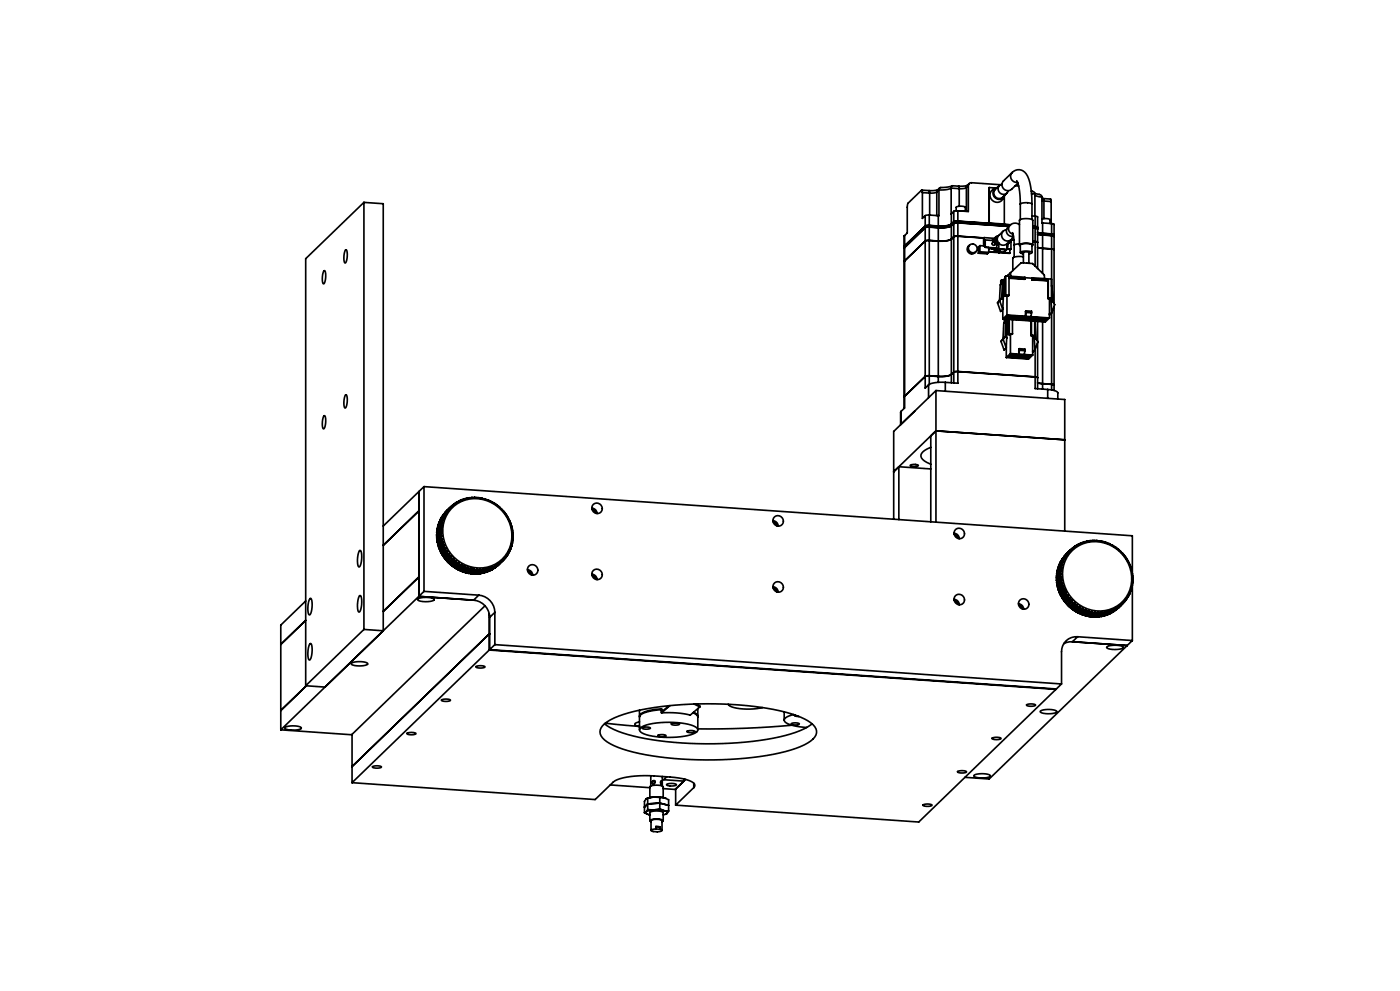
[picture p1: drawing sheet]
<svg xmlns="http://www.w3.org/2000/svg" width="420mm" height="297mm" viewBox="0 0 420 297" stroke-linecap="round" stroke-linejoin="round" font-family="sans-serif">
<g fill="none" stroke="#000" stroke-width=".5">
<path d="M276.5 57l2.2 .1M276.7 57.7l-.2-.7-4.2 4-.1 8.8-.9 .8M276.7 57.7v7.7l.9-.8M276.7 57.7l2.2 .2M278.7 57.1l.2 .8M278.9 57.9v6.6M281 57.6l-.8 .2-1.3 .1M281 57.6v7M281.4 56.9l-2.7 .2M281.7 56.9v7.8l-.2-.1M281.7 56.9l-.7 .7M281.9 56.3l-.7 .7-.2 .6"/>
<path d="M285.4 56.4a7.1 7.1 0 0 1-3.7 .5M285.4 56.4v58.3M285.4 56.4l2.4 .1M285.6 55.7l-1.4 .4-2 .1-.4 .3-.1 .4M287.6 55.8l-1.9-.1-.3 .7M287.6 55.8l.2 .7M287.8 56.5v5.3M289.9 56.2l-.8 .3h-1.3M289.9 56.2v7.2M290.2 55.5l-2.6 .3M290.5 55.7v7.7l-3.1-.2M290.5 55.7l-.6 .5"/>
<path d="M290.8 55l-.7 .7-.2 .5M296.8 56.2l2 .1a2.16 2.16 0 0 0-1.2 3.7 2.16 2.16 0 0 0 3.7-1.1M296.8 56.2l-.1 10.7M296.8 56.2v10.6M299.2 56.2a1.8 1.8 0 0 0-.8 3 1.8 1.8 0 0 0 3-.7M299.9 55.6l-1.3 1.2a1.6 1.6 0 0 0 0 2.2 1.6 1.6 0 0 0 2.2 .1l1.3-1.2M300.1 55.4l-8.6-.6a.89 .89 0 0 0-1 .9M300.6 55.2a1.55 1.55 0 0 0-.7 2.6 1.55 1.55 0 0 0 2.6-.6M301.3 58.9v8.3M303.6 51.7a2.76 2.76 0 0 1 4.7 1.1 21.4 21.4 0 0 1 1.3 8.4M303.6 51.7l-2.5 2.5a1.75 1.75 0 0 0 0 2.4 1.75 1.75 0 0 0 2.4 .1l1.9-1.8M303.6 51.7a1.77 1.77 0 0 0-.2 2 1.77 1.77 0 0 0 1.9 .9"/>
<path d="M304.6 55.7h1M305 54.2a13.7 13.7 0 0 1 1.1 7M309.4 57.3h.3M309.5 58.1h1M309.7 57.3l.6 .4 .2 .4M310.4 57.9a2.3 2.3 0 0 1 2.2 1.2M310.5 58.5l.7 .3 1.4 .3M310.5 58.1v6.7M312.6 59.5h.4M312.6 59.1v7.7h.2M313 59.5l2.2 .2 .1 .7M313 59.5l.2 .8"/>
<path d="M103.7 74.9l.1-.1a4.5 4.5 0 0 1-.2 4 3.7 3.7 0 0 1-.1-3.7zM109.2 60.7l-17.5 16.8v128M109.2 60.7v127.9M109.2 60.7l5.8 .4v127.9l-5.8-.4M271.3 73.7v.1M271.3 74.2l6.3-6 1-.2 2.9 .2h-3.9zM271.3 70.6v51.7M271.3 70.6v51.7l-1 1M277.6 64.6v51.7l1-1M278.8 72.1l-1.2 .2M278.8 67.5l-1.2 .2-6.3 6.1M278.8 67.6l-1.2 .2"/>
<path d="M278.8 64.5l-1.2 .1M278.8 64.5v50.7M278.8 64.5l2.7 .1M281.5 64.6v50M285.4 71.6a6.9 6.9 0 0 1-3.9 .6M285.4 67.1a6.9 6.9 0 0 1-3.9 .6l-2.7-.2M285.4 67.6a6.9 6.9 0 0 1-3.9 .6M285.4 67.6l.8-.7 1-.2 15.5 1.1M285.4 67.7a6.9 6.9 0 0 1-3.9 .6M286.1 71l1.1-.2 7.9 .5M286.1 70.9a4.7 4.7 0 0 1-4.6 1.4l-2.9-.3-1 .2-6.3 6M286.1 70.9l1.1-.2 7.9 .6"/>
<path d="M286.1 63.4l-.7 .7M286.1 63.4v51.4M286.8 63.2v-1.1a2.79 2.79 0 0 1 2.8 0v1.2M287.4 66.3l-1.1 .1a4.3 4.3 0 0 1-4.2 1.4l-3.3-.2M287.4 66.8l-1.2 .1-.8 .8M287.4 66.3l-1.3 .2M287.4 63.2l-1.3 .2M287.4 63.2v51.7l-3.8-.3M287.4 66.3l9.3 .6M287.4 66.3l15.7 1.1M287.9 63.2l1.3 .1M290.9 73.4a1.42 1.42 0 0 0-.4 2.3 1.42 1.42 0 0 0 2.3-.3"/>
<path d="M294 73.6l-.5 .5v1.8M294 75.5l-.5 .4M294 75.5l2.6 .1M294 73.6v1.9M294 73.6l1.5 .1M295.1 71.3v2.4M295.2 71.2v2.5M295.2 71.2l3.1 .2M295.2 71.2l-.1 .1M295.5 74.1l3.5 .2M295.6 71.9l-.1 2.2M295.6 71.9l2.6 .2"/>
<path d="M295.6 74.1h-.1M295.6 71.9l-.2 1.8M296.6 75.4l2.2 .2M296.6 74.5l1.2 .1M296.6 75.6l-.4 .5-2.7-.2M296.6 75.5l6.3 .3M296.6 74.3l2.4 .2M296.6 74.2v1.4M296.8 66.8l-.1 .1M296.8 66.8l4.5 .4M297.4 74.3l.2 .3M297.6 74.4l.2 .2"/>
<path d="M297.8 74.6l1.1 .6M297.8 74.4a2.08 2.08 0 0 0 1.7 .8h-.6M297.9 71.9l-.2 .2M298.2 71.7l-.5 .3M298.2 72.3a1.05 1.05 0 0 0 1 1M298.2 71.9v.4M298.2 72.3l-.4 .5a.45 .45 0 0 0 0 .6 .45 .45 0 0 0 .6 0l.3-.3M298.3 71.6l-.6 .5M298.6 72a1.05 1.05 0 0 0 .9 1M298.6 71.6l-.4 .3M298.6 71.6v.4M298.6 72l-.4 .3"/>
<path d="M298.8 70.9l-.6 1M298.9 75.2l-.1 .4M299 73.3l.1 .1M299 75.2h.7M299.2 71.4l-.3 .4 .4 .4M299.2 72l.4 .9M299.2 71.4v.6M299.2 73.3l-.2 .2v1.7M299.3 75.6h.4M299.5 70.7a.89 .89 0 0 0-.9 .9M299.5 73l-.3 .3M299.6 72.9l-.1 .1"/>
<path d="M299.6 72.9a1.7 1.7 0 0 0 2.5 .2v1.6l-.7 .6M299.6 74.6h3.7M299.6 72.9v1.7M299.6 74.6l-.6 .6M299.7 75.5l-.9 .1M300 74.7l-.3 .3v.8l.3-.3M300 74.7l1.4 .1v.7M300 75.5h1.4M300 74.7v.8M300.9 69.3l-1.3 1.2-.4 .9M301.2 75.7l1.7 .1M301.3 67.2l1.9 .2"/>
<path d="M301.4 75.3h.1M301.4 75.5l-.3 .4M301.9 68.9a1.68 1.68 0 0 0-.9 2.8 1.68 1.68 0 0 0 2.8-.9M302.1 74.5l1.2 .1M302.3 73.2l.1 .6-.3 .7M302.6 72.9l-.5 .5M302.9 72.4l.4 .1v2.1M302.9 72.3a.89 .89 0 0 1-.8 .9M302.9 72.2v.2M302.9 74.7v1.1M303 67.5a1.71 1.71 0 0 0-1 2.2 1.71 1.71 0 0 0 2 1.1M303 67.5a1.6 1.6 0 0 0 .9 2.7"/>
<path d="M303.3 71.9l.9 .1M303.3 71.9h.9M303.4 71.8l-1.3 1.3M303.7 69.7l.4 1.3 .1 2.5M304.2 73.5v3.6M305.8 67.3l-.2-.1a2.12 2.12 0 0 0-2.6 .3M305.8 73.4v-7.4a4.1 4.1 0 0 1 4 0v7.4M305.8 73.1l-1.1 .1-.5 .3M306.1 75.7v-2.3a3.5 3.5 0 0 1 3.5 0v2.3M306.1 73.7l-.2-.2a3.7 3.7 0 0 1 3.6-.4l.3 .3-.2 .3M306.1 61.2a3.6 3.6 0 0 1 3.5 0M306.1 61.2v4.6"/>
<path d="M307 77a3.9 3.9 0 0 0-3.2 .4v3.7M307 76.1l-.9-.4a3.7 3.7 0 0 1 3.5-.1l-.2 .3-.7 .2M307 78.8v-3.1l1.1-.2 .6 .2v3.2M309.6 61.2v4.6M309.6 64.7l.9 .1M309.8 72.3l1.1 .1 .4 .3-1.5-.3M309.8 67.8l1.5 .3-.8-.2M309.8 68.3l1.5 .3zM310.5 64.8l.8 .2v15.5M310.5 64.8v15M311.3 74.2l4.4 .4 .5 .3-4.9-.7M311.3 69.7l4.2 .4"/>
<path d="M311.3 70.2l1.5 .2M311.3 69.7l1.5 .3M312.6 65.6l1.3-.1 1 .3 .1 1.2M312.6 60.2l.6 .1M312.8 70.4l2.9 .2 .5 .2zM312.8 66.8l2.7 .2M312.8 66.8v15.1M313.2 60.3v5.2M313.2 60.3l2.1 .1M315.3 60.4v6.6M315.5 70.1l.7 .3M315.5 67l.7 .3v23.7"/>
<path d="M315.5 67l-.1 22.4M97.2 81.2l.2-.1a4.5 4.5 0 0 1-.3 4 3.7 3.7 0 0 1 0-3.7zM299.3 90.8l.9 2.5 .6-.6M299.9 90l-.6 .8M299.9 90.1l-.6 .7M299.9 90.1l.9 2.6M300.5 83.9l-.3 .2v1.1M300.5 83.9v1.1M300.5 83.9h.5M300.5 89.3l-.6 .8M300.5 89.3l-.6 .7M300.7 84.7l-.2 4.6"/>
<path d="M300.7 84.7l.8 .1M300.7 84.7l-.6 .7-.2 4.6M300.8 92.3v3.3M301 89.7h.1M301 83.9v.9M301.3 95.6v1.2M301.5 83.4l-.5 .5M301.5 85.6l-.3 .3M301.5 85.3h-.3l-.4 7.4M301.5 95.6v.9M301.6 95.5l.4-.4 1.4 .1-.4 .4zM301.7 82.7l5.8 .4v.5"/>
<path d="M301.7 82.7l-.2 .2v5.8M301.7 88.4l-.2 .3M301.7 88.4l1 .1M301.7 82.7v5.7M301.8 96.3l-.3 4.6M301.8 96.3h.7M301.8 96.3l-.7 .6-.2 4.6M302 95.7v.6M302.1 94.4l12.7 .9M302.1 88.6v5.8M302.1 94.4l-1.3 1.2M302.1 88.6l-.6 .1"/>
<path d="M302.1 95l.4-.4 1.5 .1-.4 .4zM302.5 97.2l-.3 .3M302.5 95.7v4.5M302.5 96.8h-.3l-.3 7.5M302.7 83.4l4.8 .2M302.7 88.5l-.6 .1M302.8 95.7v4.3M302.8 100l-.3 .2M302.8 100l.9 .1M303 95.2v.4M303.2 81.7v1.1M303.2 81.7l-.8 .8v.2"/>
<path d="M303.2 81.7l3.2-3 3.3 .3 3.6 3.4 .1 1.1M303.6 94.7v.4M303.6 95.6l.4-.3 1.4 .1-.3 .3zM303.7 95.8v4.3M304.2 95.1l.3-.4 1.5 .1-.4 .4zM305.1 95.3v.4M305.6 94.8v.4M305.6 95.8l.4-.4 1.5 .1-.4 .4zM306.2 95.2l.4-.3 1.4 .1-.4 .3zM307.1 95.5v.4M307.5 83.2l2.1 .2M307.5 83.6l-4.8-.4v5.3"/>
<path d="M307.6 94.9v.4M307.7 95.9l.4-.4 1.4 .1-.4 .4zM307.8 93.2l1.7 .1v.5M307.8 93.2l-.2 .1v1.5l.2-1.2M307.8 93.6l1.7 .2M307.8 93.2v.4M308.2 95.4l.4-.4 1.4 .1-.3 .4zM309.1 95.6v.4M309.3 96.2v4.4M309.4 96.2v4.3M309.5 93.8l-.2 1.1M309.6 83.4v.5"/>
<path d="M309.6 83.9l4.8 .3M309.7 95.1v.4M309.7 96.1l.4-.4 1.4 .1-.4 .4zM309.7 83.3l5.7 .4M309.7 83.7l4.8 .4M309.7 83.3v.4M309.7 83.7l-.1 .2M309.7 83.3l-.1 .1M310.2 95.5l.4-.3 1.5 .1-.4 .3zM310.4 96.9h.2M310.4 96.3v4.2M310.5 96.3v.6"/>
<path d="M310.6 96.9l.2 4.6 .6 .9-.9 2.5M311.1 95.8v.4M311.3 96.3v6M311.7 95.2v.4M311.7 96.2l.4-.4 1.5 .1-.4 .4zM312.3 95.7l.4-.4 1.4 .1-.4 .4zM312.8 96.4v20.2M313.2 95.9v.4M313.7 95.4v.4M314.4 84.2v5.3M314.4 89.5h.4v5.8M314.5 84.1l-.1 .1"/>
<path d="M314.5 89.3l.9 .1M314.5 84.1v5.2M314.5 89.3l-.1 .2M314.8 95.3l-1.2 1.2-12.8-.9M315.3 89.5l.2 4.2M315.4 89.4l-.6 .2M315.4 85.8h.2l.2 4.6 .6 .9-.9 2.4M315.5 93.8v23.1M315.5 93.7l-.6 .7-.1-.4M316.2 91.8v25.2M103.7 118.4l.1-.1a4.5 4.5 0 0 1-.2 4 3.7 3.7 0 0 1-.1-3.7zM277.6 112.8l-6.3 6.1"/>
<path d="M278.6 115.3v3.9M280.8 117.1v39.4M280.8 117.1l-12.7 12.2v26.3M280.8 117.1l38.6 2.6v39.5M283.6 114.6a8.8 8.8 0 0 0-5 .7M283.6 114.6v2.6M285.4 112.2a6.9 6.9 0 0 1-3.9 .6l-2.9-.2-1 .2M286.1 111.5l1.3-.2 23.1 1.7M286.1 111.5a4.7 4.7 0 0 1-4.6 1.3l-2.9-.2-1 .2M287.4 111.4l-1.3 .2M300.3 102.3l.9 2.6 .7-.6M300.9 101.5l-.6 .8"/>
<path d="M301 101.7l-.7 .6M301 101.7l.9 2.6M301.5 100.9l-.5 .8M301.5 100.9l-.6 .6M301.9 103.9v3.3M302 101.2h.1M302.6 107l.4-.3 1.5 .1-.4 .3zM303.1 106l6.7 .4M303.1 100.2v5.8M303.1 106l-1.2 1.2M303.1 100.2h-.6M303.2 106.5l.4-.4 1.4 .1-.4 .4z"/>
<path d="M303.7 100.1l-.6 .1M304.1 106.7v.4M304.6 106.2v.4M304.7 107.2l.3-.4 1.5 .1-.4 .4zM305.2 106.7l.4-.4 1.4 .1-.4 .4zM305.8 104.5v.5M305.8 104.5l-.2 .2v1.4l.2-1.1M305.8 105l1.7 .1M305.8 104.5l1.7 .1v.5M306.1 106.9v.4M306.6 106.4v.4M306.7 107.3l.4-.3 1.4 .1-.4 .3z"/>
<path d="M307.2 106.8l.4-.4 1.5 .1-.4 .4zM307.5 105.1l-.2 1.1M308.1 107v.4M308.7 106.5v.4M309.3 100.6h.5v5.8M309.4 100.5l-.1 .1M309.4 100.5h1M309.8 106.4l-1.2 1.2-6.7-.4M310.3 100.7l.2 4.2M310.4 100.5l-.6 .3M310.5 104.9l-.7 .6v-.4M310.5 112.9l.8 .3"/>
<path d="M310.5 113l.8 .2M310.5 104.7v11.8l3.8 .2M311.3 114.7l4.4 .5 .5 .3zM311.3 102.7v13.8M314.3 116.7l2 .3 .8 .4 .2 .3v1.9M314.3 116.7v2.7M97.2 124.6h.2a4.5 4.5 0 0 1-.3 3.9 3.7 3.7 0 0 1 0-3.6zM270.3 123.3l-.1 4M270.3 127.2h.1M270.3 123.3v3.9M273.1 139.4a2.24 2.24 0 0 1 2.4 .2 2.24 2.24 0 0 1-2.4-.2zM274.4 123.2l-4.1 4"/>
<path d="M279.2 134.1l-1.1 .5a2.08 2.08 0 0 0-1.7 2.6 5.2 5.2 0 0 0 2.8 1.9M280.8 129.1l-12.7 12.3M280.8 129.1l38.6 2.7M280.8 129.1l-1.6 1.5v25.8M125.6 147.3v31.4l16.5 1.2M125.6 153.1l-10.6 10.3M127.2 145.8l212.5 14.8v11.3M127.2 145.8v31.4M127.2 145.8l-12.2 11.9M131 159.7l.1 .3M131.1 158.7l.1 .3M131.3 157.8v.3"/>
<path d="M131.6 156.8v.3M132 156v.2M132.2 159v.4M132.2 159l-1.2 1.1v.5M132.2 159.4l.3 .2M132.2 159.4l-1.2 1.2M132.2 158.5l.3 .2-.3 .3M132.2 158.5l-1.2 1.2M132.3 158l-.1 .5M132.3 158l-1.3 1.2v.5M132.3 157.5l.3 .2-.3 .3M132.3 157.5l-1.2 1.2"/>
<path d="M132.4 155.1v.2M132.4 157l-.1 .5M132.4 157l-1.2 1.2-.1 .5M132.5 159.6l-.3 .3 .1 .5M132.5 159.6l-1.5 1.5M132.5 156.6l.3 .2-.4 .2M132.5 156.6l-1.2 1.2M132.7 156.1l-.2 .5M132.7 156.1l-1.3 1.2-.1 .5M132.8 155.7l.2 .2-.3 .2M132.8 155.7l-1.2 1.1M132.9 154.3v.2"/>
<path d="M133 155.2l-.2 .5M133 155.2l-1.2 1.2-.2 .4M133.2 154.8l.2 .2-.4 .2M133.2 154.8l-1.2 1.2M133.4 154.3l-.2 .5M133.4 154.3l-1.4 1.7M133.5 153.6v.1M133.6 153.9l.2 .3-.4 .1M133.6 153.9l-1.2 1.2M133.8 153.2l-.3 .4M133.9 153.5l-.3 .4M133.9 153.5l-1.5 1.6"/>
<path d="M134.1 153.1l.2 .3-.4 .1M134.1 153.1l-1.2 1.2M134.2 152.9h.1M134.4 152.8l-.3 .3M134.4 152.8l-1.5 1.5M135.3 152.6a10.7 10.7 0 0 1 17.9 5.3 9.8 9.8 0 0 1-3.6 10.6 9.8 9.8 0 0 1-11.2 .2 10.7 10.7 0 0 1-3.1-16.1zM135.4 151.7l.1 .3-.4 .1-.4 .3 .1 .3-.4 .1M135.4 151.7l-1.9 1.9M136.1 151.1v.3l-.7 .3M136.1 151.1l-.3 .3M136.9 150.6v.3l-.8 .2M136.9 150.6l-.3 .3"/>
<path d="M137.7 150.1v.3l-.8 .2M137.7 150.1l-.2 .3M138.6 149.8l-.1 .2-.8 .1M138.6 149.8l-.3 .2M139.5 149.5l-.1 .2-.8 .1M139.5 149.5l-.2 .2M140.4 149.2l-.1 .3h-.8M140.4 149.2l-.2 .2M141.4 149.1l-.2 .2-.8-.1M141.4 149.1l-.2 .2M142.3 149.1l-.1 .1-.8-.1M142.3 149.1l2.5 .2 2.4 .9 2.1 1.3 2 1.9 1.5 2.3 .8 2.2 .3 2.6-.2 2.4"/>
<path d="M142.3 149.1l-.1 .1M177.6 152.3a1.71 1.71 0 0 1 1.5 1.6M177.6 152.6a1.32 1.32 0 0 1 1.2 1.2M231.9 156a1.71 1.71 0 0 1 1.6 1.7M231.9 156.4a1.32 1.32 0 0 1 1.2 1.2M279.2 140.5l-9.5-.6v15.8M286.2 159.8a1.71 1.71 0 0 1 1.6 1.6M93 179.4l.2-.1a5.5 5.5 0 0 1-.3 5h-.2a6.2 6.2 0 0 1 .3-4.9zM107.9 178.5h.2a5.5 5.5 0 0 1-.3 4.9h-.2a6.2 6.2 0 0 1 .3-4.9zM107.9 165l.2-.1a5.5 5.5 0 0 1-.3 5h-.2a6.2 6.2 0 0 1 .3-4.9zM125.3 179.6a5.4 5.4 0 0 1 5 .1 5.3 5.3 0 0 1-5 .1zM125.6 172.9l-10.6 10.3"/>
<path d="M127.2 177.2l-43 41.5M127.2 177.2l16.4 1.2M131 160.6v.5M131 161.1v.5M131 161.6l.2 .4M131.1 162.1l.1 .5M131.2 162l-.1 .1M131.2 162.6l.2 .3M131.3 163.1l.1 .4M131.4 162.9l-.1 .2M131.4 163.5l.2 .3M131.6 164l.2 .5"/>
<path d="M131.6 163.8v.2M131.8 164.5l.2 .3M132 164.8v.1M132 164.9l.2 .5M132.2 165.4l.2 .2M132.3 160.4l.3 .2M132.3 160.4l-1.3 1.2M132.3 160.9l.1 .5M132.3 160.9l-1.2 1.2M132.4 165.6v.2M132.4 165.8l.2 .5M132.4 161.4l.4 .1"/>
<path d="M132.4 161.4l-1.2 1.2M132.5 161.9l.2 .5M132.5 161.9l-1.2 1.2M132.6 160.6l-.3 .3M132.6 160.6l-1.4 1.4M132.6 166.3l.3 .2M132.7 162.4l.3 .1M132.7 162.4l-1.3 1.1M132.8 161.5l-.3 .4M132.8 161.5l-1.4 1.4M132.8 162.8l.2 .5M132.8 162.8l-1.2 1.2"/>
<path d="M132.9 166.5v.2M132.9 166.7l.3 .4M133 163.3l.4 .1M133 163.3l-1.2 1.2M133 162.5l-.2 .3M133 162.5l-1.4 1.3M133.2 163.8l.2 .4M133.2 163.8l-1.2 1.1M133.2 167.1l.2 .2M133.4 163.4l-.2 .4M133.4 163.4l-1.4 1.4M133.4 164.2l.4 .1"/>
<path d="M133.4 164.2l-1.2 1.2M133.4 167.3l.1 .2M133.5 167.5l.3 .4M133.6 164.7l.3 .4M133.6 164.7l-1.2 1.1M133.8 164.3l-.2 .4M133.8 164.3l-1.4 1.3M133.8 167.9l.2 .2M133.9 165.1h.4M133.9 165.1l-1.3 1.2M134 168.1l.2 .2M134.1 165.5l.3 .4"/>
<path d="M134.1 165.5l-1.2 1.2M134.2 168.3l.3 .4M134.3 165.1l-.2 .4M134.3 165.1l-1.4 1.4M134.4 165.9h.4M134.4 165.9l-1.2 1.2M134.5 168.7l.2 .1M134.7 166.3l.4 .4M134.7 166.3l-1.2 1.2M134.7 168.8l.2 .2M134.8 165.9l-.1 .4M134.8 165.9l-1.4 1.4"/>
<path d="M134.9 169l.4 .3M135.1 166.7l-1.3 1.2M135.3 169.3l.2 .1M135.4 167.1l.3 .4M135.4 167.1l-1.2 1.2M135.5 166.7l-.1 .4M135.5 166.7h-.4M135.5 166.7l-1.5 1.4M135.5 169.4l.2 .2M135.7 169.6l.4 .3M135.7 167.5l-1.2 1.2M136.1 169.9l.2 .1"/>
<path d="M136.1 167.8l.4 .3M136.1 167.8l-1.2 1.2M136.1 167.4v.4M136.1 167.4l-.4 .1M136.1 167.4l-1.4 1.4M136.3 170l.2 .2M136.5 170.2l.4 .3M136.5 168.1l-1.2 1.2M136.9 168.5l.4 .3M136.9 168.5l-1.2 1.1M136.9 168.1v.4M136.9 168.1h-.4"/>
<path d="M136.9 168.1l-1.4 1.3M136.9 170.5h.2M137.1 170.5l.3 .2M137.3 168.8l-1.2 1.1M137.4 170.7l.4 .2M137.7 168.6v.4M137.7 168.6l-.4 .2M137.7 168.6l-1.4 1.4M137.7 169l.4 .3M137.7 169l-1.2 1.2M137.8 170.9h.2M138 170.9l.3 .2"/>
<path d="M138.1 169.3l-1.2 1.2M138.3 171.1l.4 .2M138.5 169.1l.1 .4M138.5 169.1l-.4 .2M138.5 169.1l-1.4 1.4M138.6 169.5l.4 .3M138.6 169.5l-1.2 1.2M138.9 171.3h-.2M138.9 171.3l.3 .2M139 169.8l-1.2 1.1M139.2 171.5l.5 .1M139.4 169.6l.1 .4"/>
<path d="M139.4 169.6l-.4 .2M139.4 169.6l-1.4 1.3M139.5 170l.4 .1M139.5 170l-1.2 1.1M139.8 171.6h-.1M139.8 171.6l.3 .2M139.9 170.1l-1.2 1.2M140.1 171.8l.5 .1M140.3 169.9l.1 .4M140.3 169.9l-.4 .2M140.3 169.9l-1.4 1.4M140.4 170.3l.5 .2"/>
<path d="M140.4 170.3l-1.2 1.2M140.8 171.8l.3 .1M140.8 171.8l-.2 .1M140.9 170.5l-1.2 1.1M141.1 171.9l.5 .1M141.2 170.2l.2 .4M141.2 170.2l-.3 .3M141.2 170.2l-1.4 1.4M141.4 170.6l.5 .1M141.4 170.6l-1.3 1.2M141.6 172h.5M141.9 170.7l-1.3 1.2"/>
<path d="M142.1 179.9a5.3 5.3 0 0 1 4.8 5.1M142.2 170.4l.1 .3M142.2 170.4l-.3 .3M142.2 170.4l-1.4 1.4M142.3 170.7l-1.2 1.2M142.7 171.9l.4 .1M143.1 170.5l-.3 .3-.5-.1M143.1 170.5l.2 .3M143.1 170.5l-1.5 1.5M143.3 170.8h.5M143.3 170.8l-1.2 1.2M143.6 178.4a5.3 5.3 0 0 1 4.9 5.1"/>
<path d="M143.6 178.4l-1.5 1.5M143.7 171.9h.3M143.8 170.8l-1.2 1.2h-.5M144.3 170.8l-.2-.3-.3 .3M144.3 170.8l-1.2 1.2M144.7 171.7l.3 .1M144.8 170.8h-.5M144.8 170.8l-1.3 1.2h-.4M145.2 170.8l-.2-.3-.2 .3M145.2 170.8l-1.2 1.1M145.6 171.5h.3M145.7 170.7l-.5 .1"/>
<path d="M145.7 170.7l-1.2 1.2h-.5M146.2 170.6l-.2-.3-.3 .4M146.2 170.6l-1.2 1.2M146.5 171.2h.3M146.7 170.5l-.5 .1M146.7 170.5l-1.3 1.1-.4 .2M147.1 170.3l-.2-.2-.2 .4M147.1 170.3l-1.2 1.2M147.6 170.2l-.5 .1M147.6 170.2l-1.3 1.1-.4 .2M147.6 170.7h-.2M148 170l-.3-.2-.1 .4"/>
<path d="M148 170l-1.2 1.2M148.4 170.2l-.1 .1M148.4 169.8l-.4 .2M148.4 169.8l-1.6 1.4M148.9 169.6l-.3-.2-.2 .4M148.9 169.6l-1.3 1.1M149.2 169.7h-.1M149.3 169.3l-.4 .3M149.3 169.3l-1.7 1.4M149.5 169.4l-.3 .3M149.7 169.1l-.3-.2-.1 .4M149.7 169.1l-1.3 1.1"/>
<path d="M150 168.8l-.3 .3M150 168.8l-1.6 1.4M151.1 167.8h-.3v.4l-.4 .3-.3-.1-.1 .4M151.1 167.8l-1.9 1.9M151.7 167.1h-.3l-.3 .7M151.7 167.1l-.3 .3M152.3 166.4h-.3l-.3 .7M152.3 166.4l-.3 .2M152.8 165.6h-.3l-.2 .8M152.8 165.6l-.3 .2M153.2 164.7h-.3l-.1 .9M153.2 164.7l-.3 .2"/>
<path d="M153.5 163.8l-.3 .1v.8M153.5 163.8l-.2 .2M153.7 162.9l-.2 .1v.8M153.7 162.9l-.2 .2M158.2 170.7a1.71 1.71 0 0 1 1.6 1.7M158.3 171.1a1.32 1.32 0 0 1 1.2 1.2M177.6 172.1a1.71 1.71 0 0 1 1.5 1.6M177.6 172.4a1.32 1.32 0 0 1 1.2 1.2M231.9 175.8a1.71 1.71 0 0 1 1.6 1.7M231.9 176.2a1.32 1.32 0 0 1 1.2 1.2M286.2 179.6a1.71 1.71 0 0 1 1.6 1.6M286.3 160.2a1.32 1.32 0 0 1 1.1 1.2"/>
<path d="M286.3 180a1.32 1.32 0 0 1 1.1 1.2M316.9 173l.1 .4M316.9 174l.1 .4M317 174.4v.5M317 172l.1 .4M317 174.9l.2 .4M317.1 175.4l.1 .5M317.2 171.1v.3M317.2 175.3l-.1 .1M317.2 175.9l.2 .3M317.4 176.4l.1 .5M317.4 170.1v.3"/>
<path d="M317.4 176.2v.2M317.5 176.9l.2 .2M317.7 177.3l.2 .5M317.7 177.1v.2M317.7 169.2v.3M317.9 177.8l.2 .3M318.1 178.1v.1M318.1 178.2l.2 .5M318.1 168.4v.2M318.1 172.3l.1 .5M318.1 172.3l-1.2 1.2v.5M318.1 171.8l.4 .2-.4 .3"/>
<path d="M318.1 171.8l-1.2 1.2M318.2 172.8l.3 .2M318.2 172.8l-1.3 1.2M318.2 171.3l-.1 .5M318.2 171.3l-1.3 1.2v.5M318.2 170.8l.3 .3-.3 .2M318.2 170.8l-1.2 1.2M318.3 173.8l.3 .1M318.3 173.8l-1.3 1.1M318.3 170.4l-.1 .4M318.3 170.4l-1.2 1.1-.1 .5M318.3 178.7l.2 .2"/>
<path d="M318.4 174.2l.1 .5M318.4 174.2l-1.3 1.2M318.4 169.9l.2 .2-.3 .3M318.4 169.9l-1.2 1.2M318.5 174.7l.3 .2M318.5 174.7l-1.3 1.2M318.5 169.4l-.1 .5M318.5 169.4l-1.2 1.2-.1 .5M318.5 173l-.3 .3 .1 .5M318.5 173l-1.5 1.4M318.5 178.9l.1 .2M318.6 179.1l.2 .5"/>
<path d="M318.6 175.2l.1 .5M318.6 175.2l-1.2 1.2M318.6 173.9l-.2 .3M318.6 173.9l-1.4 1.4M318.6 167.6v.1M318.6 169l.2 .2-.3 .2M318.6 169l-1.2 1.1M318.7 175.7l.4 .1M318.7 175.7l-1.2 1.2M318.8 168.5l-.2 .5M318.8 168.5l-1.3 1.2-.1 .4M318.8 174.9l-.2 .3"/>
<path d="M318.8 174.9l-1.4 1.3M318.8 179.6l.2 .2M318.9 176.1l.2 .5M318.9 176.1l-1.2 1.2M318.9 168.1l.2 .2-.3 .2M318.9 168.1l-1.2 1.1M319 179.8l.1 .2M319.1 176.6l.4 .1M319.1 176.6l-1.2 1.2M319.1 180l.3 .4M319.1 175.8l-.2 .3M319.1 175.8l-1.4 1.3"/>
<path d="M319.1 167.6l-.2 .5M319.1 167.6l-1.4 1.6M319.2 166.8v.1M319.3 177.1l.2 .4M319.3 177.1l-1.2 1.1M319.4 167.2l.1 .3-.4 .1M319.4 167.2l-1.3 1.2M319.5 176.7l-.2 .4M319.5 176.7l-1.4 1.4M319.5 177.5l.4 .1M319.5 177.5l-1.2 1.2M319.6 166.8l-.2 .4"/>
<path d="M319.6 166.8l-1.5 1.6M319.8 177.9l.3 .5M319.8 177.9l-1.2 1.2M319.8 166.1v.1M319.8 166.4l.2 .3-.4 .1M319.8 166.4l-1.2 1.2M319.9 177.6l-.1 .3M319.9 177.6l-1.4 1.3M320 165.9l-.2 .2M320.1 178.4h.4M320.1 178.4l-1.3 1.2M320.1 166l-.3 .4"/>
<path d="M320.1 166l-1.5 1.6M320.3 178.8l.3 .4M320.3 178.8l-1.2 1.2M320.4 165.6l.1 .3-.4 .1M320.4 165.6l-1.2 1.2M320.5 178.4l-.2 .4M320.5 178.4l-1.5 1.4M320.6 179.2l-1.2 1.2M321 179.6l.3 .4M321 179.6l-1.3 1.2M321 179.2v.4M321 179.2h-.4"/>
<path d="M321 179.2l-1.4 1.3M321.2 164.8l-2 2M321.3 180l-1.2 1.1M321.4 164.6l-.4 .3 .1 .3-.4 .1-.3 .3M321.7 165a10.8 10.8 0 0 1 17.6 6.4 9.8 9.8 0 0 1-4.3 10.3 9.8 9.8 0 0 1-11.2-.5 10.6 10.6 0 0 1-2.1-16.2zM321.7 179.9l-.1 .4M321.7 179.9l-.4 .1M321.7 179.9l-1.4 1.4M321.7 164.3l-.3 .3M321.7 164.3l.1 .3h-.4M322.5 163.7v.3l-.8 .3M322.5 163.7l-.3 .3"/>
<path d="M323.3 163.2v.3l-.8 .2M323.3 163.2l-.3 .3M324.1 162.8v.3l-.8 .1M324.1 162.8l-.2 .2M325 162.5l-.1 .2-.8 .1M325 162.5l-.2 .2M325.9 162.2l-.1 .2-.8 .1M325.9 162.2l-.2 .2M326.9 162l-.1 .3-.9-.1M326.9 162h2.2l2.1 .4 2.4 .9 1.9 1.3 1.9 1.9 1.2 1.9 1 2.6 .2 1.4-.1 .2M326.9 162l-.2 .2M337.9 179.7h-.3l-.3 .7"/>
<path d="M337.9 179.7l-.3 .3M338.4 178.9h-.2l-.3 .8M338.4 178.9l-.2 .3M338.9 178.1h-.3l-.2 .8M338.9 178.1l-.3 .2M339.3 177.2l-.3 .1-.1 .8M339.3 177.2l-.3 .2M339.5 176.3l-.2 .1v.8M339.5 176.3l-.2 .2M339.7 174.5v.8M339.7 172.6l.2 .8-.2 .2 .1 .8-.1 .1M339.7 172.6v.1"/>
<path d="M339.7 174.5v.1M339.7 175.4v16.6M339.7 175.3l-.2 .2v.8M339.7 175.3l-.2 .2M91.7 180.1l-7.5 7.2v31.4M91.7 185.9l-7.5 7.2M93 192.9l.2-.1a5.5 5.5 0 0 1-.3 5h-.2a6.2 6.2 0 0 1 .3-4.9zM105.4 198.9a5.5 5.5 0 0 1 4.9 0 5.3 5.3 0 0 1-4.9 .1zM109.2 188.6l-17.5 16.9M142.8 199.8a2.9 2.9 0 0 1 2.7 .1 3.1 3.1 0 0 1-2.7 0zM145.5 181.5l-39.9 38.6v14.5M146.8 183.9v10.9"/>
<path d="M146.8 194.8l-41.2 39.8M146.8 194.8l170 11.8M146.9 190l-41.3 39.7M146.9 194.7l170 11.8 1.6-1.5M146.9 185v9.7M148.5 193.2l-1.6 1.5M148.5 193.2l170 11.8M148.5 183.5v9.7M148.5 183.5l-1.6 1.5M305.5 180.9a1.71 1.71 0 0 1 1.6 1.7M305.6 181.3a1.32 1.32 0 0 1 1.2 1.2M319.4 180.4l.2 .1"/>
<path d="M319.6 180.5l.1 .3M319.7 180.8l.4 .3M320.1 181.1l.2 .2M320.3 181.3l.1 .2M320.4 181.5l.4 .4M320.8 181.9l.2 .1M321 182l.2 .2M321.2 182.2l.4 .3M321.6 182.5l.2 .1M321.6 180.3l.4 .4M321.6 180.3l-1.2 1.2M321.7 192.3l-.9 .1-1.7 .5"/>
<path d="M321.7 192.3l16.5 1.2M321.8 182.6l.2 .2M322 182.8l.4 .3M322 180.7l-1.2 1.2M322.4 183.1h.2M322.4 181l.4 .3M322.4 181l-1.2 1.2M322.4 180.6v.4M322.4 180.6l-.4 .1M322.4 180.6l-1.4 1.4M322.6 183.1l.2 .2M322.8 181.3l-1.2 1.2"/>
<path d="M322.8 183.3l.4 .3M323.2 181.2v.4M323.2 181.2l-.4 .1M323.2 181.2l-1.4 1.4M323.2 181.6l.4 .3M323.2 181.6l-1.2 1.2M323.2 183.6h.2M323.3 190.8a4.4 4.4 0 0 0-4.8 4.5v9.7M323.3 190.8l-1.6 1.5M323.3 190.8l16.4 1.2M323.4 183.6l.3 .2M323.6 181.9l-1.2 1.2"/>
<path d="M323.7 183.8l.5 .2M324 181.8v.4M324 181.8l-.4 .1M324 181.8l-1.4 1.3M324 182.2l.5 .2M324 182.2l-1.2 1.1M324.3 184h-.1M324.3 184l.3 .2M324.5 182.4l-1.3 1.2M324.6 184.2l.5 .2M324.9 182.2v.4M324.9 182.2l-.4 .2"/>
<path d="M324.9 182.2l-1.5 1.4M324.9 182.6l.5 .2M324.9 182.6l-1.2 1.2M325.2 184.3l-.1 .1M325.2 184.3l.4 .2M325.4 182.8l-1.2 1.2M325.6 184.5l.4 .1M325.7 182.6l.1 .4M325.7 182.6l-.3 .2M325.7 182.6l-1.4 1.4M325.8 183l.5 .2M325.8 183l-1.2 1.2"/>
<path d="M326.2 184.6h-.2M326.2 184.6l.3 .1M326.3 183.2l-1.2 1.2M326.5 184.7l.5 .1M326.7 183l.1 .3M326.7 183l-.4 .2M326.7 183l-1.5 1.3M326.8 183.3l.5 .2M326.8 183.3l-1.2 1.2M327 184.8l.5 .1M327.3 183.5l-1.3 1.1M327.6 183.2l.1 .4"/>
<path d="M327.6 183.2l-.3 .3M327.6 183.2l-1.4 1.4M327.7 183.6l-1.2 1.1M328.1 184.8l.4 .1M328.5 183.4l-.3 .2h-.5M328.5 183.4l.2 .3M328.5 183.4l-1.5 1.4M328.7 183.7h.5M328.7 183.7l-1.2 1.2M329.1 184.8l.3 .1M329.2 183.7l-1.2 1.2h-.5M329.2 183.7l.3-.3 .2 .3"/>
<path d="M329.7 183.7l-1.2 1.2M330.1 184.7l.3 .1M330.2 183.7h-.5M330.2 183.7l-1.2 1.2h-.5M330.7 183.7l-.2-.3-.3 .3M330.7 183.7l-1.3 1.2M331 184.5l.3 .1M331.1 183.7h-.4M331.1 183.7l-1.2 1.1-.5 .1M331.6 183.6l-.2-.3-.3 .4M331.6 183.6l-1.2 1.2M332 184.2l.2 .1"/>
<path d="M332 193.9a5.5 5.5 0 0 1 5 .1 5.3 5.3 0 0 1-5 .1zM332.1 183.5l-.5 .1M332.1 183.5l-1.2 1.2-.5 .1M332.5 183.4l-.2-.3-.2 .4M332.5 183.4l-1.2 1.2M333 183.2l-.5 .2M333 183.2l-1.2 1.2-.5 .2M333.1 183.9h-.2M333.5 183.1l-.3-.2-.2 .3M333.5 183.1l-1.3 1.2M333.9 182.9l-.4 .2M333.9 182.9l-1.7 1.4"/>
<path d="M333.9 183.4h-.1M334.3 182.7l-.2-.2-.2 .4M334.3 182.7l-1.2 1.2M334.7 182.9h-.1M334.8 182.5l-.5 .2M334.8 182.5l-1.7 1.4M335.1 182.6l-.4 .3M335.2 182.2l-.3-.1-.1 .4M335.2 182.2l-1.3 1.2M335.4 182.3h.1M335.6 182l-.4 .2M335.6 182l-1.7 1.4"/>
<path d="M335.6 182.1l-.2 .2M336.3 181.4l-.4 .3-.2-.1-.1 .4M336.3 181.4l-1.6 1.5M336.8 180.9l-1.4 1.4M337 180.8l-.3 .3-.3-.1-.1 .4M337.3 180.4h-.3v.4M337.3 180.4l-.3 .3M338.2 193.5l-41.5 40-7.2-.5M339.7 192l-1.5 1.5M84.2 218.7l21.4 1.5M85.4 218.1a5.5 5.5 0 0 1 5 .1 5.3 5.3 0 0 1-5 .1zM91.7 205.5l5.8 .4"/>
<path d="M91.9 205.5l-7.7 7.4M122.1 219.8a2.9 2.9 0 0 1 2.7 .1 3.1 3.1 0 0 1-2.7 0zM132.5 209.8a2.9 2.9 0 0 1 2.7 .1 3.1 3.1 0 0 1-2.8 0zM180.8 217.5a19.5 19.5 0 0 1 9.4-4.3 108.8 108.8 0 0 1 45.6 .3 16.3 16.3 0 0 1 8.7 4.3 2.86 2.86 0 0 1-1.3 4.3 36.9 36.9 0 0 1-15.2 4.6 108.3 108.3 0 0 1-39.6-1.7 13.8 13.8 0 0 1-8.1-4.4 2.47 2.47 0 0 1 .5-3.1zM181.4 216.9a27.4 27.4 0 0 0 12.4 4.5 110.7 110.7 0 0 0 41.8-1l4.5-1.4 2.2-1.1 1.3-1M181.6 216.7l10.2 1M191.8 216.3l-1.4 .7 .6 .5 .8 .1M191.8 212.8v1.8M192.2 218.1a19.1 19.1 0 0 1 10.9-1.5 9.2 9.2 0 0 1 6.2 1.8 .99 .99 0 0 1-.8 1.3 24.6 24.6 0 0 1-15.9 0 .94 .94 0 0 1-.7-1.3zM192.7 218.1a2.17 2.17 0 0 1 2.4 .2 2.17 2.17 0 0 1-2.4-.2zM198.5 212.7a9.9 9.9 0 0 0-6.6 1.8l-.1 4.2M198.5 212.4a9.9 9.9 0 0 0-6.6 1.9v.5"/>
<path d="M198.5 212.4v1.2M198.5 212.4l-.4 .3M200.7 211.5l-2.2 1.9M201 211.5l-2.5 2.1M201.4 216.9a2.17 2.17 0 0 1 2.4 .2 2.16 2.16 0 0 1-2.4-.2zM206.1 219.2a2.17 2.17 0 0 1 2.4 .2 2.17 2.17 0 0 1-2.4-.2zM207.9 213.6a1.85 1.85 0 0 1 1.4 1.3v3.8M208.1 213.5a1.58 1.58 0 0 1 1.2 1.3M208.2 211l1.8 .8M208.7 211l1.3 .6v.2M209.3 211v.3M209.3 212.4v2.2"/>
<path d="M210 211.8l-2.9 2.5a27.8 27.8 0 0 0-8.6-.7M218.5 211.1a7.5 7.5 0 0 0 5.4 1.4l3.1-.1 1.7-.3M235.3 213.3v2.5M237.3 216.9a2.52 2.52 0 0 1 2.5 .1 2.52 2.52 0 0 1-2.5-.1zM237.6 217.3a278.5 278.5 0 0 1-28.3 1.1M238.1 214.2l-1.3 .3a1.65 1.65 0 0 0-1.5 1.6 8.5 8.5 0 0 0 6 1.9h.7M238.5 214.3l-.1 .2 .2 .1 1.1 .1M308 211.2a2.9 2.9 0 0 1 2.7 .1 3.1 3.1 0 0 1-2.8 .1zM312.1 213.2a5.5 5.5 0 0 1 4.9 .1 5.3 5.3 0 0 1-4.9 .1zM316.8 206.5v.1M316.8 206.6l-41.2 39.8-72.9-5.1M105.6 234.6l72.9 5 5.5-5.2a15.1 15.1 0 0 1 8-1.9l9.1 .4a11.6 11.6 0 0 1 7.2 2.1l.1 .7-.3 .4"/>
<path d="M111.8 229.8a2.9 2.9 0 0 1 2.6 .1 3.1 3.1 0 0 1-2.7 0zM183.1 235.2l11.9 .9M194.3 239.2l-.5 .3-.5 .7v3.4M194.3 239.2v3.4M195 239v-3.2a4.1 4.1 0 0 1 4 0v3.2M195.2 232.5v3.1M196 238.9l-1.9 .4M196 238.9l-1.7 .3M196.2 238.9l3 .2M196.2 238.9h-.2M196.2 238.9l1.7 .1M196.4 234a.51 .51 0 0 0-.6 .3 .51 .51 0 0 0 .2 .6"/>
<path d="M197.4 220.4a2.17 2.17 0 0 1 2.4 .2 2.17 2.17 0 0 1-2.4-.2zM197.9 239v3.4M197.9 239l1.3 .1M198.3 234.2a.5 .5 0 0 1 .3 .4 .5 .5 0 0 1-.2 .5l-.3-.5zM198.3 234.1l.2 .4-.1 .6M198.7 232.7v2.9M199.2 239.1h.2M199.4 239.1l.4 .2M199.4 239.1l1.2 .6v3.4M199.9 235.1a3.1 3.1 0 0 1 3 .1 3.1 3.1 0 0 1-3-.1zM200 232.8l-.9 .9 6.1 .4v-.6M202.7 236.5v4.8"/>
<path d="M205.7 233.6l-3.1 3-3.6-.3M208.1 236.1l-5.4 5.2M208.1 234.7v1.4M287.3 231.2a2.9 2.9 0 0 1 2.7 .1 3.1 3.1 0 0 1-2.8 .1zM292.1 232.4a5.5 5.5 0 0 1 5 .1 5.3 5.3 0 0 1-5 .1zM297.6 221.2a2.9 2.9 0 0 1 2.7 .1 3.1 3.1 0 0 1-2.7 .1zM193.3 243.6l.8 .3M193.8 243.4a.9 .9 0 0 0 1.2 .8M193.8 243.4l-.5 .2M193.9 243.3l-.1 .1M194.1 244h.1M194.3 242.6l-.4 .7"/>
<path d="M194.3 242.6l1.7 .2M195 246v-2.4a4.1 4.1 0 0 1 4 0v2.4M195.3 248.9v-2.9a3.4 3.4 0 0 1 3.3 0v2.9M195.3 246.3l-.3-.3a4.3 4.3 0 0 1 3.9-.1l-.3 .4M196 242.8l-2.1 .5M196.2 242.7l3 .2M196.2 242.7l-.2 .1M196.7 248.4l-.8 .1-.6 .4 .7 .3 1.2 .1 1.4-.3-.1-.3-.5-.2M196.7 247.7l1.3 .1M196.7 247.7v.7M196.7 248.4l1.3 .1M197.9 242.4l-1.7 .3"/>
<path d="M197.9 242.4l1.3 .5M198 247.8v.7M199.2 242.9l.2 .1M199.4 243a.63 .63 0 0 1 .7 .7M199.4 243l1.2 .1M199.8 244h-.1M200.1 243.8l-1.1 .4M200.1 243.8l-.3 .1M200.1 243.7v.1M200.6 243.1l-.5 .6M200.6 241.4l-2.7-.7-3.6 .2-1 1M276.9 241.2a2.9 2.9 0 0 1 2.7 .1 3.1 3.1 0 0 1-2.7 .1z"/>
<circle cx="291.9" cy="74.4" r="1.34"/>
<circle cx="179.1" cy="152.3" r="1.56"/>
<circle cx="233.5" cy="156" r="1.56"/>
<circle cx="287.8" cy="159.8" r="1.56"/>
<circle cx="159.8" cy="170.7" r="1.56"/>
<circle cx="179.1" cy="172.1" r="1.56"/>
<circle cx="233.5" cy="175.9" r="1.56"/>
<circle cx="287.8" cy="179.6" r="1.56"/>
<circle cx="307.1" cy="181" r="1.56"/>
<circle cx="196.1" cy="234.5" r=".46"/>
</g>
</svg>
